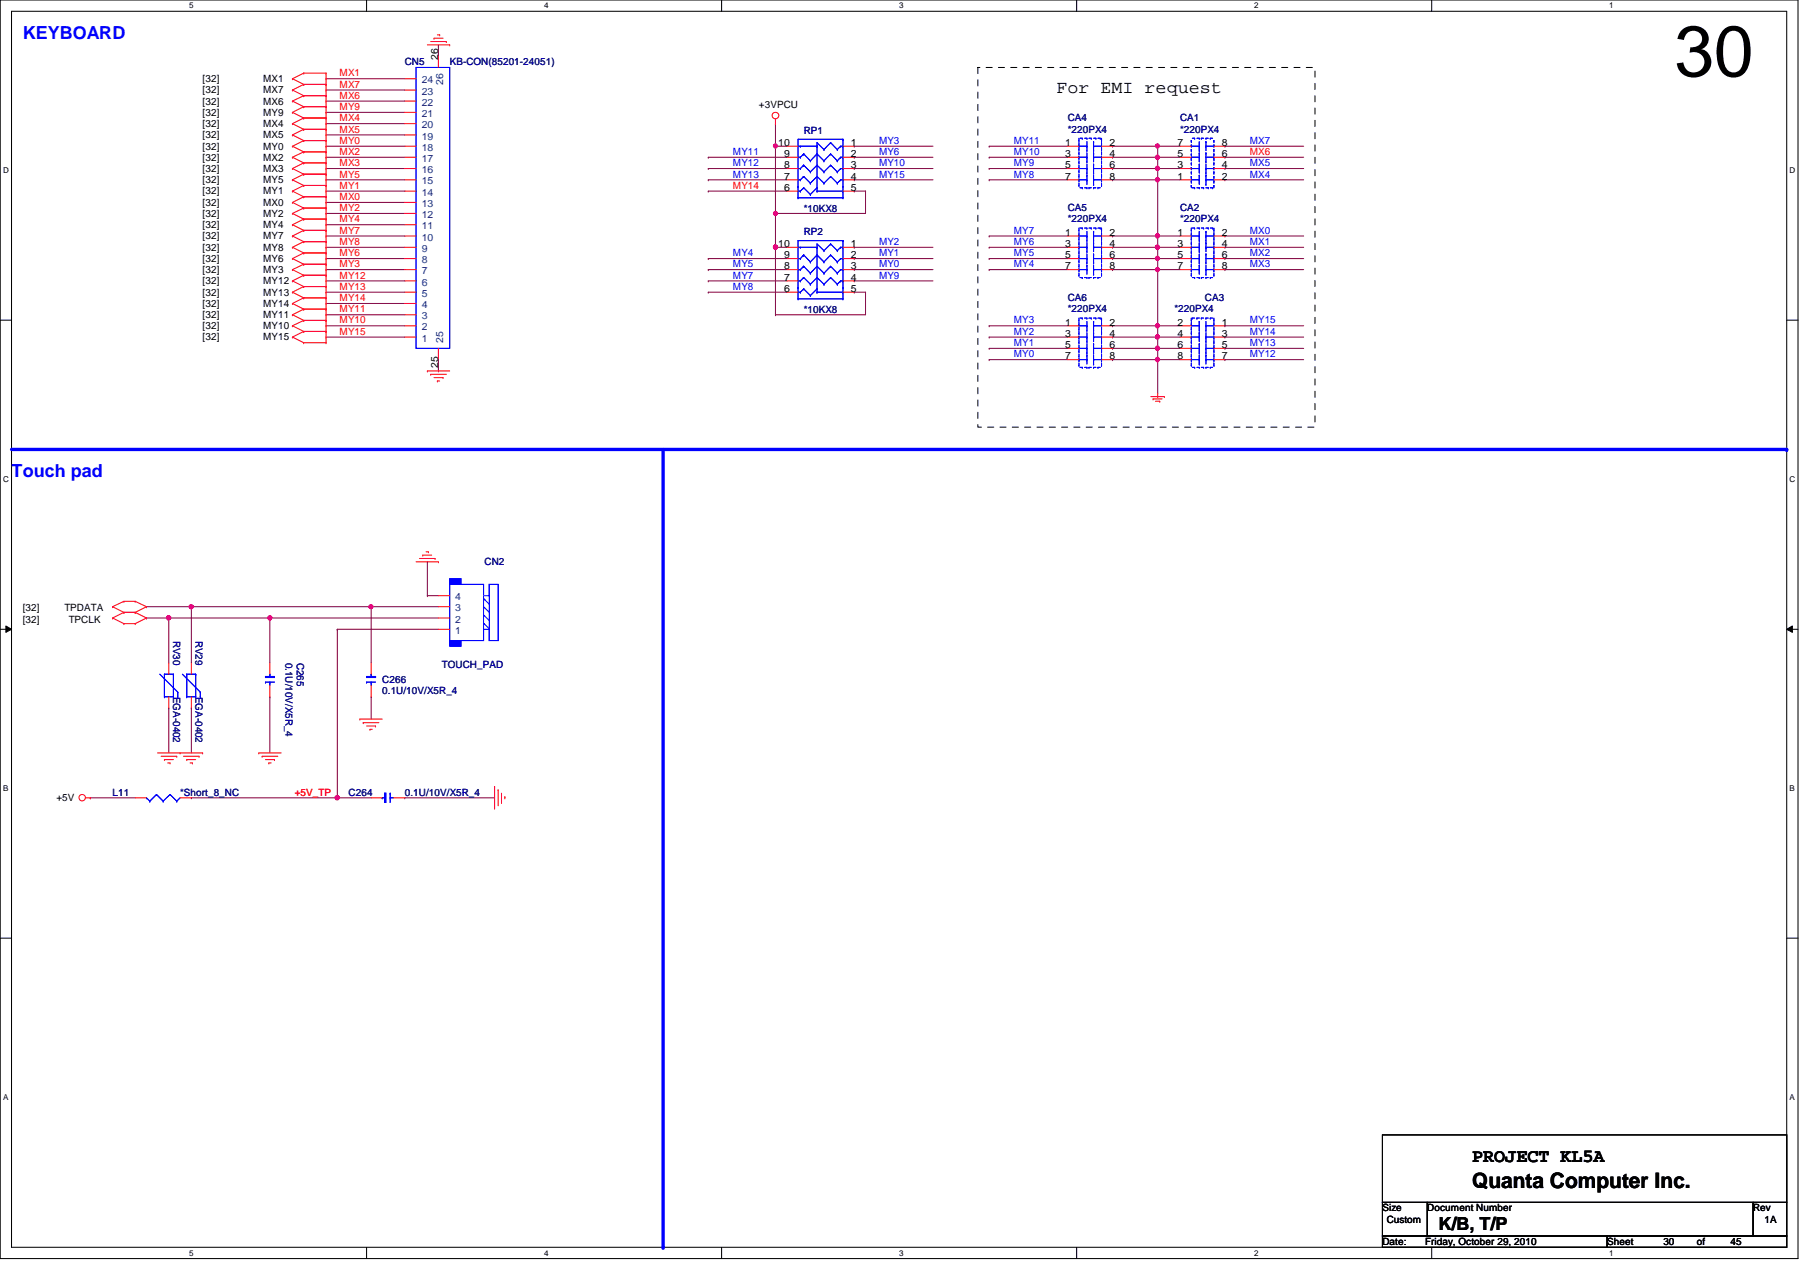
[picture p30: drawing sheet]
<svg xmlns="http://www.w3.org/2000/svg" width="297mm" height="210mm" viewBox="0 0 297 210" stroke-linecap="round" stroke-linejoin="round" font-family="sans-serif">
<defs><g id="words">
<text font-size="11.9" x="276.3" y="12.6">30</text>
<text font-size="3.5" x="242.9" y="196.1">Quanta Computer Inc.</text>
<text font-size="3.1" x="242.9" y="191.8">PROJECT KL5A</text>
<g font-size="3" fill="#00f">
<text x="3.8" y="6.5">KEYBOARD</text>
<text x="1.9" y="78.8">Touch pad</text>
</g>
<g font-size="3">
<text x="174.3" y="15.4">For EMI request</text>
<text x="237.4" y="203">K/B, T/P</text>
</g>
<g font-size="1.7" fill="#000080">
<text x="66.8" y="10.8">CN5</text>
<text x="74.2" y="10.8">KB-CON(85201-24051)</text>
<text x="132.6" y="22.1">RP1</text>
<text x="176.2" y="20">CA4</text>
<text x="176.2" y="21.9">*220PX4</text>
<text x="194.7" y="20">CA1</text>
<text x="194.7" y="21.9">*220PX4</text>
<text x="132.6" y="35.1">*10KX8</text>
<text x="176.2" y="34.9">CA5</text>
<text x="194.7" y="34.9">CA2</text>
<text x="132.6" y="38.8">RP2</text>
<text x="176.2" y="36.7">*220PX4</text>
<text x="194.7" y="36.7">*220PX4</text>
<text x="132.6" y="51.7">*10KX8</text>
<text x="176.2" y="49.7">CA6</text>
<text x="176.2" y="51.6">*220PX4</text>
<text x="193.8" y="51.6">*220PX4</text>
<text x="198.8" y="49.7">CA3</text>
<text x="80" y="93.3">CN2</text>
<text x="28.6" y="105.7" transform="rotate(90 28.6 105.7)">RV30</text>
<text x="32.3" y="105.7" transform="rotate(90 32.3 105.7)">RV29</text>
<text x="47.1" y="109.4" transform="rotate(90 47.1 109.4)">0.1U/10V/X5R_4</text>
<text x="49" y="109.4" transform="rotate(90 49 109.4)">C265</text>
<text x="63.1" y="112.7">C266</text>
<text x="72.9" y="110.2">TOUCH_PAD</text>
<text x="28.6" y="115" transform="rotate(90 28.6 115)">EGA-0402</text>
<text x="32.3" y="115" transform="rotate(90 32.3 115)">EGA-0402</text>
<text x="63.1" y="114.6">0.1U/10V/X5R_4</text>
<text x="18.6" y="131.3">L11</text>
<text x="29.7" y="131.3">*Short_8_NC</text>
<text x="57.5" y="131.3">C264</text>
<text x="66.8" y="131.3">0.1U/10V/X5R_4</text>
</g>
<g font-size="1.7">
<text x="72.3" y="9.8" transform="rotate(-90 72.3 9.8)">26</text>
<text x="33.4" y="15.4">[32]</text>
<text x="33.4" y="13.5">[32]</text>
<text x="33.4" y="17.3">[32]</text>
<text x="43.4" y="15.4">MX7</text>
<text x="43.4" y="13.5">MX1</text>
<text x="43.4" y="17.3">MX6</text>
<text x="125.2" y="17.8">+3VPCU</text>
<text x="33.4" y="21">[32]</text>
<text x="33.4" y="22.8">[32]</text>
<text x="33.4" y="19.1">[32]</text>
<text x="43.4" y="21">MX4</text>
<text x="43.4" y="22.8">MX5</text>
<text x="43.4" y="19.1">MY9</text>
<text x="33.4" y="28.4">[32]</text>
<text x="33.4" y="26.5">[32]</text>
<text x="33.4" y="24.7">[32]</text>
<text x="43.4" y="28.4">MX3</text>
<text x="43.4" y="26.5">MX2</text>
<text x="43.4" y="24.7">MY0</text>
<text x="128.4" y="24.1">10</text>
<text x="129.4" y="25.9">9</text>
<text x="129.4" y="27.8">8</text>
<text x="129.4" y="29.6">7</text>
<text x="140.4" y="29.6">4</text>
<text x="140.4" y="27.8">3</text>
<text x="140.4" y="25.9">2</text>
<text x="140.4" y="24.1">1</text>
<text x="175.8" y="24.1">1</text>
<text x="175.8" y="25.9">3</text>
<text x="175.8" y="27.8">5</text>
<text x="175.8" y="29.6">7</text>
<text x="183.1" y="24.1">2</text>
<text x="183.1" y="25.9">4</text>
<text x="183.1" y="27.8">6</text>
<text x="183.1" y="29.6">8</text>
<text x="194.3" y="29.6">1</text>
<text x="194.3" y="27.8">3</text>
<text x="194.3" y="25.9">5</text>
<text x="194.3" y="24.1">7</text>
<text x="201.6" y="29.6">2</text>
<text x="201.6" y="27.8">4</text>
<text x="201.6" y="25.9">6</text>
<text x="201.6" y="24.1">8</text>
<text x="33.4" y="34">[32]</text>
<text x="33.4" y="32.1">[32]</text>
<text x="33.4" y="35.8">[32]</text>
<text x="33.4" y="30.2">[32]</text>
<text x="43.4" y="34">MX0</text>
<text x="43.4" y="32.1">MY1</text>
<text x="43.4" y="35.8">MY2</text>
<text x="43.4" y="30.2">MY5</text>
<text x="129.4" y="31.5">6</text>
<text x="140.4" y="31.5">5</text>
<text x="33.4" y="41.4">[32]</text>
<text x="33.4" y="39.5">[32]</text>
<text x="33.4" y="37.6">[32]</text>
<text x="43.4" y="41.4">MY8</text>
<text x="43.4" y="39.5">MY7</text>
<text x="43.4" y="37.6">MY4</text>
<text x="128.4" y="40.8">10</text>
<text x="140.4" y="40.8">1</text>
<text x="175.8" y="38.9">1</text>
<text x="175.8" y="40.8">3</text>
<text x="183.1" y="38.9">2</text>
<text x="183.1" y="40.8">4</text>
<text x="194.3" y="38.9">1</text>
<text x="194.3" y="40.8">3</text>
<text x="201.6" y="38.9">2</text>
<text x="201.6" y="40.8">4</text>
<text x="33.4" y="46.9">[32]</text>
<text x="33.4" y="45.1">[32]</text>
<text x="33.4" y="43.2">[32]</text>
<text x="43.4" y="46.9">MY12</text>
<text x="43.4" y="45.1">MY3</text>
<text x="43.4" y="43.2">MY6</text>
<text x="129.4" y="42.6">9</text>
<text x="129.4" y="44.4">8</text>
<text x="129.4" y="46.3">7</text>
<text x="140.4" y="46.3">4</text>
<text x="140.4" y="44.4">3</text>
<text x="140.4" y="42.6">2</text>
<text x="175.8" y="42.6">5</text>
<text x="175.8" y="44.4">7</text>
<text x="183.1" y="42.6">6</text>
<text x="183.1" y="44.4">8</text>
<text x="194.3" y="42.6">5</text>
<text x="194.3" y="44.4">7</text>
<text x="201.6" y="42.6">6</text>
<text x="201.6" y="44.4">8</text>
<text x="33.4" y="50.6">[32]</text>
<text x="33.4" y="52.5">[32]</text>
<text x="33.4" y="48.8">[32]</text>
<text x="43.4" y="50.6">MY14</text>
<text x="43.4" y="52.5">MY11</text>
<text x="43.4" y="48.8">MY13</text>
<text x="129.4" y="48.2">6</text>
<text x="140.4" y="48.2">5</text>
<text x="175.8" y="53.7">1</text>
<text x="183.1" y="53.7">2</text>
<text x="194.3" y="53.7">2</text>
<text x="201.6" y="53.7">1</text>
<text x="33.4" y="56.2">[32]</text>
<text x="33.4" y="54.4">[32]</text>
<text x="43.4" y="56.2">MY15</text>
<text x="43.4" y="54.4">MY10</text>
<text x="175.8" y="55.6">3</text>
<text x="175.8" y="57.4">5</text>
<text x="175.8" y="59.3">7</text>
<text x="183.1" y="55.6">4</text>
<text x="183.1" y="57.4">6</text>
<text x="183.1" y="59.3">8</text>
<text x="194.3" y="55.6">4</text>
<text x="194.3" y="57.4">6</text>
<text x="194.3" y="59.3">8</text>
<text x="201.6" y="55.6">3</text>
<text x="201.6" y="57.4">5</text>
<text x="201.6" y="59.3">7</text>
<text x="72.3" y="60.7" transform="rotate(-90 72.3 60.7)">25</text>
<text x="3.8" y="100.9">[32]</text>
<text x="10.6" y="100.9">TPDATA</text>
<text x="3.8" y="102.7">[32]</text>
<text x="11.3" y="102.7">TPCLK</text>
<text x="9.3" y="132.2">+5V</text>
<text x="228.1" y="199.9">Size</text>
<text x="228.9" y="201.8">Custom</text>
<text x="235.5" y="199.9">Document Number</text>
<text x="289.3" y="199.9">Rev</text>
<text x="291.2" y="201.8">1A</text>
<text x="228.1" y="205.4">Date:</text>
<text x="235.2" y="205.4">Friday, October 29, 2010</text>
<text x="265.2" y="205.4">Sheet</text>
<text x="274.5" y="205.4">30</text>
<text x="280" y="205.4">of</text>
<text x="285.6" y="205.4">45</text>
</g>
<g font-size="1.7" fill="#f00">
<text x="56" y="16.3">MX6</text>
<text x="56" y="12.6">MX1</text>
<text x="56" y="14.5">MX7</text>
<text x="56" y="20">MX4</text>
<text x="56" y="21.9">MX5</text>
<text x="56" y="18.2">MY9</text>
<text x="56" y="23.7">MY0</text>
<text x="56" y="27.4">MX3</text>
<text x="56" y="29.3">MY5</text>
<text x="56" y="25.6">MX2</text>
<text x="206.2" y="25.6">MX6</text>
<text x="56" y="33">MX0</text>
<text x="56" y="31.2">MY1</text>
<text x="56" y="34.8">MY2</text>
<text x="120.9" y="31.2">MY14</text>
<text x="56" y="36.7">MY4</text>
<text x="56" y="40.4">MY8</text>
<text x="56" y="38.6">MY7</text>
<text x="56" y="47.8">MY13</text>
<text x="56" y="42.3">MY6</text>
<text x="56" y="44.1">MY3</text>
<text x="56" y="46">MY12</text>
<text x="56" y="49.7">MY14</text>
<text x="56" y="53.4">MY10</text>
<text x="56" y="51.6">MY11</text>
<text x="56" y="55.2">MY15</text>
<text x="48.6" y="131.3">+5V_TP</text>
</g>
<g font-size="1.7" fill="#004080">
<text x="69.6" y="17.4">22</text>
<text x="69.6" y="15.6">23</text>
<text x="69.6" y="13.8">24</text>
<text x="73.1" y="14" transform="rotate(-90 73.1 14)">26</text>
<text x="69.6" y="23">19</text>
<text x="69.6" y="21.2">20</text>
<text x="69.6" y="19.3">21</text>
<text x="69.6" y="28.6">16</text>
<text x="69.6" y="26.7">17</text>
<text x="69.6" y="24.9">18</text>
<text x="69.6" y="36">12</text>
<text x="69.6" y="34.2">13</text>
<text x="69.6" y="32.3">14</text>
<text x="69.6" y="30.4">15</text>
<text x="69.6" y="41.6">9</text>
<text x="69.6" y="39.7">10</text>
<text x="69.6" y="37.8">11</text>
<text x="69.6" y="47.1">6</text>
<text x="69.6" y="45.3">7</text>
<text x="69.6" y="43.4">8</text>
<text x="69.6" y="52.7">3</text>
<text x="69.6" y="50.8">4</text>
<text x="69.6" y="49">5</text>
<text x="69.6" y="56.4">1</text>
<text x="69.6" y="54.5">2</text>
<text x="73.1" y="56.6" transform="rotate(-90 73.1 56.6)">25</text>
<text x="75.1" y="100.9">3</text>
<text x="75.1" y="99.1">4</text>
<text x="75.1" y="104.6">1</text>
<text x="75.1" y="102.7">2</text>
</g>
<g font-size="1.7" fill="#00f">
<text x="145.1" y="23.7">MY3</text>
<text x="167.3" y="23.7">MY11</text>
<text x="206.2" y="23.7">MX7</text>
<text x="120.9" y="29.3">MY13</text>
<text x="120.9" y="25.6">MY11</text>
<text x="120.9" y="27.4">MY12</text>
<text x="145.1" y="29.3">MY15</text>
<text x="145.1" y="27.4">MY10</text>
<text x="145.1" y="25.6">MY6</text>
<text x="167.3" y="25.6">MY10</text>
<text x="167.3" y="27.4">MY9</text>
<text x="167.3" y="29.3">MY8</text>
<text x="206.2" y="29.3">MX4</text>
<text x="206.2" y="27.4">MX5</text>
<text x="145.1" y="40.4">MY2</text>
<text x="167.3" y="38.6">MY7</text>
<text x="167.3" y="40.4">MY6</text>
<text x="206.2" y="38.6">MX0</text>
<text x="206.2" y="40.4">MX1</text>
<text x="120.9" y="47.8">MY8</text>
<text x="120.9" y="46">MY7</text>
<text x="120.9" y="44.1">MY5</text>
<text x="120.9" y="42.3">MY4</text>
<text x="145.1" y="46">MY9</text>
<text x="145.1" y="42.3">MY1</text>
<text x="145.1" y="44.1">MY0</text>
<text x="167.3" y="42.3">MY5</text>
<text x="167.3" y="44.1">MY4</text>
<text x="206.2" y="42.3">MX2</text>
<text x="206.2" y="44.1">MX3</text>
<text x="167.3" y="53.4">MY3</text>
<text x="206.2" y="53.4">MY15</text>
<text x="167.3" y="55.2">MY2</text>
<text x="167.3" y="57.1">MY1</text>
<text x="167.3" y="59">MY0</text>
<text x="206.2" y="55.2">MY14</text>
<text x="206.2" y="57.1">MY13</text>
<text x="206.2" y="59">MY12</text>
</g>
<g font-size="1.3">
<text x="31.2" y="1.4">5</text>
<text x="89.8" y="1.4">4</text>
<text x="148.4" y="1.4">3</text>
<text x="207" y="1.4">2</text>
<text x="265.6" y="1.4">1</text>
<text x=".5" y="28.5">D</text>
<text x="295.3" y="28.5">D</text>
<text x=".5" y="79.5">C</text>
<text x="295.3" y="79.5">C</text>
<text x=".5" y="130.5">B</text>
<text x="295.3" y="130.5">B</text>
<text x=".5" y="181.5">A</text>
<text x="295.3" y="181.5">A</text>
<text x="31.2" y="207.2">5</text>
<text x="89.8" y="207.2">4</text>
<text x="148.4" y="207.2">3</text>
<text x="207" y="207.2">2</text>
<text x="265.6" y="207.2">1</text>
</g>
</g></defs>
<path d="M0 0h296.7v207.7h-296.7zM1.9 1.9h292.9v203.9h-292.9z" fill="none" stroke="#000" stroke-width=".17"/>
<g fill="#fff">
<path d="M31.2 .2h.7v1.5h-.7z"/>
<path d="M31.2 206h.7v1.5h-.7z"/>
</g>
<path d="M60.5 0v1.9M60.5 205.8v1.9" fill="none" stroke="#000" stroke-width=".17"/>
<g fill="#fff">
<path d="M89.8 .2h.7v1.5h-.7z"/>
<path d="M89.8 206h.7v1.5h-.7z"/>
</g>
<path d="M119.1 0v1.9M119.1 205.8v1.9" fill="none" stroke="#000" stroke-width=".17"/>
<g fill="#fff">
<path d="M148.4 .2h.7v1.5h-.7z"/>
<path d="M148.4 206h.7v1.5h-.7z"/>
</g>
<path d="M177.7 0v1.9M177.7 205.8v1.9" fill="none" stroke="#000" stroke-width=".17"/>
<g fill="#fff">
<path d="M207 .2h.7v1.5h-.7z"/>
<path d="M207 206h.7v1.5h-.7z"/>
</g>
<path d="M236.3 0v1.9M236.3 205.8v1.9" fill="none" stroke="#000" stroke-width=".17"/>
<g fill="#fff">
<path d="M265.6 .2h.7v1.5h-.7z"/>
<path d="M265.6 206h.7v1.5h-.7z"/>
<path d="M.5 27.3h.9v1.5h-.9z"/>
<path d="M295.3 27.3h.9v1.5h-.9z"/>
<path d="M.5 78.3h.9v1.5h-.9z"/>
<path d="M295.3 78.3h.9v1.5h-.9z"/>
</g>
<path d="M0 52.8h1.9M294.8 52.8h1.9" fill="none" stroke="#000" stroke-width=".17"/>
<g fill="#fff">
<path d="M.5 129.3h.9v1.5h-.9z"/>
<path d="M295.3 129.3h.9v1.5h-.9z"/>
</g>
<path d="M0 103.8h1.9M1 103.3l.9 .5-.9 .6zM294.8 103.8l1-.5v1.1zM294.8 103.8h1.9" fill="none" stroke="#000" stroke-width=".17"/>
<path d="M1 103.3l.9 .5-.9 .6zM294.8 103.8l1-.5v1.1z" fill="#000"/>
<g fill="#fff">
<path d="M.5 180.3h.8v1.5h-.8z"/>
<path d="M295.3 180.3h.8v1.5h-.8z"/>
</g>
<path d="M0 154.8h1.9M294.8 154.8h1.9" fill="none" stroke="#000" stroke-width=".17"/>
<path d="M128 35.2h.1M128 24.1h.1M128 24.1h1.8M128 24.1v11.1M141 31.5h.1M141 31.5h1.8M142.8 31.5h.1M142.8 31.5v3.7h-14.8" fill="none" stroke="#800040" stroke-width=".17"/>
<circle cx="128" cy="24.1" r=".34" fill="#f0f"/>
<circle cx="128" cy="24.1" r=".34" fill="none" stroke="#f0f" stroke-width=".17"/>
<path d="M128 35.2h.1M128 35.2v5.6M128 51.9h.1M128 51.9h14.8" fill="none" stroke="#800040" stroke-width=".17"/>
<circle cx="128" cy="40.8" r=".35" fill="#f0f"/>
<circle cx="128" cy="40.8" r=".35" fill="none" stroke="#f0f" stroke-width=".17"/>
<circle cx="128" cy="35.2" r=".34" fill="#f0f"/>
<circle cx="128" cy="35.2" r=".34" fill="none" stroke="#f0f" stroke-width=".17"/>
<path d="M128 40.8h.1M128 40.8h1.8M128 40.8v11.1M141 48.2h.1M141 48.2h1.8M142.8 48.2h.1M142.8 48.2v3.7" fill="none" stroke="#800040" stroke-width=".17"/>
<circle cx="128" cy="40.8" r=".35" fill="#f0f"/>
<circle cx="128" cy="40.8" r=".35" fill="none" stroke="#f0f" stroke-width=".17"/>
<g fill="none" stroke="#800040" stroke-width=".17">
<path d="M116.9 31.5h.1M116.9 31.5h12.9M128 20.4h.1M128 20.4v3.7M183.6 38.9h.1M183.6 29.7h.1M183.6 27.8h.1M183.6 38.9h7.4M183.6 29.7h7.4M183.6 27.8h11.1M191 27.8h.1M191 26h.1"/>
<path d="M191 26h3.7M202.1 26h.1M202.1 26h13M183.6 44.5h.1M183.6 55.6h.1M183.6 40.8h.1M183.6 44.5h7.4M183.6 55.6h11.1M183.6 40.8h7.4M191 59.4h.1M191 42.7h.1M191 55.6h.1"/>
<path d="M191 59.4h3.7M191 42.7h3.7M191 59.4v5.5"/>
</g>
<circle cx="191" cy="59.3" r=".35" fill="#f0f"/>
<circle cx="191" cy="59.3" r=".35" fill="none" stroke="#f0f" stroke-width=".17"/>
<path d="M183.6 26h.1M183.6 26h7.4M191 29.7h.1M191 29.7v9.2M191 57.5h.1M191 57.5h3.7" fill="none" stroke="#800040" stroke-width=".17"/>
<circle cx="191" cy="29.6" r=".35" fill="#f0f"/>
<circle cx="191" cy="29.6" r=".35" fill="none" stroke="#f0f" stroke-width=".17"/>
<path d="M191 24.1h.1M191 24.1v1.9" fill="none" stroke="#800040" stroke-width=".17"/>
<circle cx="191" cy="24.1" r=".34" fill="#f0f"/>
<circle cx="191" cy="24.1" r=".34" fill="none" stroke="#f0f" stroke-width=".17"/>
<path d="M191 44.5h.1M191 44.5v9.3" fill="none" stroke="#800040" stroke-width=".17"/>
<circle cx="191" cy="44.5" r=".34" fill="#f0f"/>
<circle cx="191" cy="44.5" r=".34" fill="none" stroke="#f0f" stroke-width=".17"/>
<path d="M191 26h.1M191 26v1.8" fill="none" stroke="#800040" stroke-width=".17"/>
<circle cx="191" cy="25.9" r=".34" fill="#f0f"/>
<circle cx="191" cy="25.9" r=".34" fill="none" stroke="#f0f" stroke-width=".17"/>
<path d="M191 38.9h.1M191 38.9v1.9M191 53.8h.1M191 40.8h.1M191 53.8h3.7M191 40.8h3.7" fill="none" stroke="#800040" stroke-width=".17"/>
<circle cx="191" cy="38.9" r=".35" fill="#f0f"/>
<circle cx="191" cy="38.9" r=".35" fill="none" stroke="#f0f" stroke-width=".17"/>
<path d="M191 38.9h.1M191 38.9h3.7M191 53.8h.1M191 53.8v1.8" fill="none" stroke="#800040" stroke-width=".17"/>
<circle cx="191" cy="53.8" r=".34" fill="#f0f"/>
<circle cx="191" cy="53.8" r=".34" fill="none" stroke="#f0f" stroke-width=".17"/>
<path d="M191 29.7h.1M191 27.8h.1M191 29.7h3.7M191 27.8v1.9" fill="none" stroke="#800040" stroke-width=".17"/>
<circle cx="191" cy="27.8" r=".35" fill="#f0f"/>
<circle cx="191" cy="27.8" r=".35" fill="none" stroke="#f0f" stroke-width=".17"/>
<path d="M183.6 42.7h.1M183.6 53.8h.1M183.6 42.7h7.4M183.6 53.8h7.4M191 44.5h.1M191 55.6h.1M191 44.5h3.7M191 55.6v1.9" fill="none" stroke="#800040" stroke-width=".17"/>
<circle cx="191" cy="55.6" r=".35" fill="#f0f"/>
<circle cx="191" cy="55.6" r=".35" fill="none" stroke="#f0f" stroke-width=".17"/>
<path d="M183.6 24.1h.1M183.6 24.1h11.1M191 24.1h.1M183.6 57.5h.1M183.6 57.5h7.4M191 42.7h.1M191 42.7v1.8" fill="none" stroke="#800040" stroke-width=".17"/>
<circle cx="191" cy="42.6" r=".34" fill="#f0f"/>
<circle cx="191" cy="42.6" r=".34" fill="none" stroke="#f0f" stroke-width=".17"/>
<path d="M191 40.8h.1M191 40.8v1.9" fill="none" stroke="#800040" stroke-width=".17"/>
<circle cx="191" cy="40.8" r=".35" fill="#f0f"/>
<circle cx="191" cy="40.8" r=".35" fill="none" stroke="#f0f" stroke-width=".17"/>
<path d="M191 57.5h.1M191 57.5v1.9" fill="none" stroke="#800040" stroke-width=".17"/>
<circle cx="191" cy="57.5" r=".35" fill="#f0f"/>
<circle cx="191" cy="57.5" r=".35" fill="none" stroke="#f0f" stroke-width=".17"/>
<path d="M183.6 59.4h.1M183.6 59.4h7.4M70.5 92.7h.1M70.5 98.3h.1M70.5 92.7v5.6M70.5 98.3h1.8M31.6 100.1h.1M31.6 100.1v9.3" fill="none" stroke="#800040" stroke-width=".17"/>
<circle cx="31.6" cy="100.1" r=".36" fill="#f0f"/>
<circle cx="31.6" cy="100.1" r=".36" fill="none" stroke="#f0f" stroke-width=".17"/>
<path d="M24.2 100.1h.1M24.2 100.1h7.4M61.3 115h.1M61.3 100.1h.1M61.3 100.1h11M61.3 100.1v9.3M61.3 115v3.7" fill="none" stroke="#800040" stroke-width=".17"/>
<circle cx="61.2" cy="100.1" r=".34" fill="#f0f"/>
<circle cx="61.2" cy="100.1" r=".34" fill="none" stroke="#f0f" stroke-width=".17"/>
<path d="M24.2 102h.1M24.2 102h3.7M27.9 116.8h.1M27.9 102h.1M27.9 102v7.4M27.9 116.8v7.4M31.6 100.1h.1M31.6 116.8h.1M31.6 100.1h29.7M31.6 116.8v7.4" fill="none" stroke="#800040" stroke-width=".17"/>
<circle cx="27.8" cy="102" r=".37" fill="#f0f"/>
<circle cx="27.8" cy="102" r=".37" fill="none" stroke="#f0f" stroke-width=".17"/>
<path d="M27.9 102h.1M27.9 102h44.4M44.5 102h.1M44.5 115h.1M44.5 102v7.4M44.5 115v9.2" fill="none" stroke="#800040" stroke-width=".17"/>
<circle cx="44.5" cy="102" r=".35" fill="#f0f"/>
<circle cx="44.5" cy="102" r=".35" fill="none" stroke="#f0f" stroke-width=".17"/>
<path d="M55.7 103.8h.1M55.7 103.8h16.6M14.9 131.7h.1M14.9 131.7h7.4M55.7 131.7h.1M55.7 131.7h5.6M66.8 131.7h.1M66.8 131.7h14.8" fill="none" stroke="#800040" stroke-width=".17"/>
<circle cx="55.6" cy="131.6" r=".37" fill="#f0f"/>
<circle cx="55.6" cy="131.6" r=".37" fill="none" stroke="#f0f" stroke-width=".17"/>
<g fill="none" stroke="#800040" stroke-width=".17">
<path d="M53.8 16.7h.1M53.8 18.5h.1M53.8 13h.1M53.8 14.9h.1M53.8 16.7h13M53.8 18.5h13M53.8 13h13M53.8 14.9h13M72.3 9.3h.1M72.3 7.4v1.9M53.8 27.8h.1M53.8 33.4h.1"/>
<path d="M53.8 20.4h.1M53.8 22.3h.1M53.8 37.1h.1M53.8 29.7h.1M53.8 31.5h.1M53.8 26h.1M53.8 38.9h.1M53.8 24.1h.1M53.8 35.2h.1M53.8 27.8h13M53.8 33.4h13M53.8 20.4h13"/>
<path d="M53.8 22.3h13M53.8 37.1h13M53.8 29.7h13M53.8 31.5h13M53.8 26h13M53.8 38.9h13M53.8 24.1h13M53.8 35.2h13M116.9 29.7h.1M116.9 26h.1M116.9 27.8h.1M116.9 27.8h12.9"/>
<path d="M116.9 29.7h12.9M116.9 26h12.9M141 29.7h.1M141 27.8h.1M141 26h.1M141 24.1h.1M141 27.8h13M141 29.7h13M141 26h13M141 24.1h13M163.2 24.1h.1M163.2 26h.1"/>
<path d="M163.2 27.8h.1M163.2 29.7h.1M163.2 38.9h.1M163.2 27.8h13M163.2 29.7h13M163.2 26h13M163.2 38.9h13M163.2 24.1h13M202.1 29.7h.1M202.1 27.8h.1M202.1 24.1h.1M202.1 38.9h.1"/>
<path d="M202.1 27.8h13M202.1 29.7h13M202.1 38.9h13M202.1 24.1h13M53.8 50.1h.1M53.8 53.8h.1M53.8 51.9h.1M53.8 48.2h.1M53.8 40.8h.1M53.8 42.7h.1M53.8 44.5h.1M53.8 46.4h.1"/>
<path d="M53.8 55.6h.1M53.8 50.1h13M53.8 53.8h13M53.8 51.9h13M53.8 48.2h13M53.8 40.8h13M53.8 42.7h13M53.8 44.5h13M53.8 46.4h13M53.8 55.6h13M72.3 59.4v1.8M116.9 48.2h.1"/>
<path d="M116.9 46.4h.1M116.9 44.5h.1M116.9 42.7h.1M116.9 48.2h12.9M116.9 42.7h12.9M116.9 44.5h12.9M116.9 46.4h12.9M141 46.4h.1M141 40.8h.1M141 42.7h.1M141 44.5h.1M141 40.8h13"/>
<path d="M141 42.7h13M141 44.5h13M141 46.4h13M163.2 40.8h.1M163.2 42.7h.1M163.2 44.5h.1M163.2 53.8h.1M163.2 55.6h.1M163.2 57.5h.1M163.2 59.4h.1M163.2 53.8h13M163.2 40.8h13"/>
<path d="M163.2 42.7h13M163.2 44.5h13M163.2 55.6h13M163.2 57.5h13M163.2 59.4h13M202.1 40.8h.1M202.1 42.7h.1M202.1 44.5h.1M202.1 53.8h.1M202.1 55.6h.1M202.1 57.5h.1M202.1 59.4h.1"/>
<path d="M202.1 53.8h13M202.1 40.8h13M202.1 42.7h13M202.1 44.5h13M202.1 55.6h13M202.1 57.5h13M202.1 59.4h13M72.3 61.2h.1M55.7 103.8h.1M55.7 103.8v27.9h-24.1M31.6 131.7h.1"/>
</g>
<g fill="none" stroke="#f00" stroke-width=".17">
<path d="M48.3 14.9h.1M48.3 13h.1M48.3 16.7h.1M48.3 18.5h.1M48.3 14.9l1.8 .9M48.3 13l1.8 .9M48.3 16.7l1.8 .9M48.3 18.5l1.8 1M50.1 13.9h.1M50.1 15.8h.1M50.1 19.5h.1M50.1 12.1h.1"/>
<path d="M50.1 17.6h.1M50.1 13.9h3.7M50.1 13.9l-1.8 1M50.1 15.8h3.7M50.1 19.5h3.7M50.1 19.5l-1.8 .9M50.1 12.1h3.7M50.1 12.1l-1.8 .9M50.1 15.8l-1.8 .9M50.1 17.6h3.7M50.1 17.6l-1.8 .9M53.8 15.8h.1"/>
<path d="M53.8 13.9h.1M53.8 19.5h.1M53.8 12.1h.1M53.8 17.6h.1M53.8 12.1v44.5M70.5 7.4h3.7M71.1 6.9h2.6M71.6 6.3h.1M71.6 6.3h1.5M72.2 5.8h.4M72.6 5.8h.1M73.7 6.9h.1"/>
<path d="M74.2 7.4h.1M128 19.6v.8M48.3 27.8h.1M48.3 33.4h.1M48.3 31.5h.1M48.3 38.9h.1M48.3 26h.1M48.3 37.1h.1M48.3 35.2h.1M48.3 20.4h.1M48.3 29.7h.1M48.3 22.3h.1"/>
<path d="M48.3 24.1h.1M48.3 27.8l1.8 .9M48.3 33.4l1.8 .9M48.3 31.5l1.8 1M48.3 38.9l1.8 1M48.3 26l1.8 .9M48.3 37.1l1.8 .9M48.3 35.2l1.8 1M48.3 20.4l1.8 .9M48.3 29.7l1.8 .9M48.3 22.3l1.8 .9M48.3 24.1l1.8 1"/>
<path d="M50.1 26.9h.1M50.1 28.7h.1M50.1 32.5h.1M50.1 34.3h.1M50.1 39.9h.1M50.1 30.6h.1M50.1 38h.1M50.1 25.1h.1M50.1 36.2h.1M50.1 21.3h.1M50.1 23.2h.1M50.1 26.9h3.7"/>
<path d="M50.1 26.9l-1.8 .9M50.1 28.7h3.7M50.1 32.5h3.7M50.1 32.5l-1.8 .9M50.1 34.3h3.7M50.1 39.9h3.7M50.1 39.9l-1.8 .9M50.1 30.6h3.7M50.1 30.6l-1.8 .9M50.1 38h3.7M50.1 38l-1.8 .9M50.1 25.1h3.7"/>
<path d="M50.1 25.1l-1.8 .9M50.1 36.2h3.7M50.1 36.2l-1.8 .9M50.1 34.3l-1.8 .9M50.1 21.3h3.7M50.1 28.7l-1.8 1M50.1 21.3l-1.8 1M50.1 23.2h3.7M50.1 23.2l-1.8 .9M53.8 28.7h.1M53.8 26.9h.1M53.8 34.3h.1"/>
<path d="M53.8 32.5h.1M53.8 39.9h.1M53.8 30.6h.1M53.8 38h.1M53.8 25.1h.1M53.8 36.2h.1M53.8 21.3h.1M53.8 23.2h.1M128 20.4h.1M48.3 46.4h.1M48.3 44.5h.1M48.3 40.8h.1"/>
<path d="M48.3 50.1h.1M48.3 51.9h.1M48.3 42.7h.1M48.3 55.6h.1M48.3 53.8h.1M48.3 48.2h.1M48.3 46.4l1.8 .9M48.3 44.5l1.8 .9M48.3 40.8l1.8 .9M48.3 50.1l1.8 .9M48.3 51.9l1.8 1M48.3 42.7l1.8 .9"/>
<path d="M48.3 55.6l1.8 1M48.3 53.8l1.8 .9M48.3 48.2l1.8 .9M50.1 45.4h.1M50.1 47.3h.1M50.1 43.6h.1M50.1 41.7h.1M50.1 49.1h.1M50.1 51h.1M50.1 52.9h.1M50.1 54.7h.1M50.1 56.6h.1"/>
<path d="M50.1 45.4h3.7M50.1 45.4l-1.8 1M50.1 47.3h3.7M50.1 43.6h3.7M50.1 43.6l-1.8 .9M50.1 41.7h3.7M50.1 49.1h3.7M50.1 49.1l-1.8 1M50.1 51h3.7M50.1 51l-1.8 .9M50.1 52.9h3.7M50.1 41.7l-1.8 1"/>
<path d="M50.1 54.7h3.7M50.1 54.7l-1.8 .9M50.1 56.6h3.7M50.1 52.9l-1.8 .9M50.1 47.3l-1.8 .9M53.8 47.3h.1M53.8 45.4h.1M53.8 43.6h.1M53.8 41.7h.1M53.8 51h.1M53.8 49.1h.1M53.8 52.9h.1"/>
<path d="M53.8 56.6h.1M53.8 54.7h.1M70.5 61.2h.1M70.5 61.2h3.7M71.1 61.8h.1M71.1 61.8h2.6M71.6 62.3h1.5M72.2 62.9h.1M72.2 62.9h.4M73.1 62.3h.1M189.9 65.4h2.2M190.3 65.8h.1"/>
<path d="M190.3 65.8h1.5M190.7 66.2h.7M191 65.4h.1M191 64.9v.5M191.4 66.2h.1M192.1 65.4h.1M20.4 99.2h.1M20.4 99.2l-1.8 .9M20.4 99.2h1.9M22.3 99.2h.1M22.3 99.2l1.9 .9M68.7 92.7h3.6"/>
<path d="M69.2 92.2h2.6M69.8 91.6h.1M69.8 91.6h1.4M70.3 91.1h.4M70.7 91.1h.1M71.8 92.2h.1M72.3 92.7h.1M18.6 100.1h.1M18.6 102h.1M18.6 100.1l1.8 .9M18.6 102l1.8 .9M20.4 101h.1"/>
<path d="M20.4 102.9h.1M20.4 101h1.9M20.4 101l-1.8 1M20.4 102.9h1.9M22.3 101h.1M22.3 102.9h.1M22.3 101l1.9 1M24.2 100.1h.1M24.2 102h.1M24.2 100.1l-1.9 .9M24.2 102l-1.9 .9M59.4 118.7h.1"/>
<path d="M59.4 118.7h3.7M59.9 119.3h.1M59.9 119.3h2.6M60.5 119.8h1.5M62 119.8h.1M14.1 131.7h.8M14.9 131.7h.1M26 124.2h7.4M26.6 124.8h2.6M27.1 125.3h.1M27.1 125.3h1.5M27.7 125.9h.4"/>
<path d="M28.1 125.9h.1M29.2 124.8h.1M29.7 124.2h.1M30.3 124.8h2.5M30.8 125.3h.1M30.8 125.3h1.5M31.4 125.9h.3M31.7 125.9h.1M32.8 124.8h.1M33.4 124.2h.1M42.7 124.2h.1M42.7 124.2h3.7"/>
<path d="M43.3 124.8h.1M43.3 124.8h2.5M43.8 125.3h1.5M44.4 125.9h.1M44.4 125.9h.3M45.3 125.3h.1M61 120.4h.1M61 120.4h.4M81.6 129.8h.1M81.6 129.8v3.7M82.2 130.3h.1M82.2 130.3v2.7"/>
<path d="M82.8 132.4h.1M82.8 130.9v1.5M83.3 131.5h.1M83.3 131.5v.3"/>
<circle cx="128" cy="19.1" r=".55"/>
<circle cx="13.6" cy="131.6" r=".54"/>
</g>
<path d="M228.1 187.3h66.7v11.1h-66.7zM228.1 198.4h7.4v5.6h-7.4zM235.5 198.4h53.8v5.6h-53.8zM289.3 198.4h5.5v5.6h-5.5zM228.1 204h37.1v1.8h-37.1zM265.2 204h29.6v1.8h-29.6z" fill="none" stroke="#000" stroke-width=".17"/>
<path d="M161.4 11.1h55.6v59.4h-55.6z" fill="none" stroke="#000" stroke-width=".17" stroke-dasharray="1 1 1 1 1 1 1 1"/>
<path d="M1.9 74.2h292.9" fill="none" stroke="#00f" stroke-width=".55"/>
<circle cx="294.8" cy="74.2" r=".28" fill="#00f"/>
<path d="M109.4 74.2v131.6" fill="none" stroke="#00f" stroke-width=".55"/>
<circle cx="109.4" cy="205.8" r=".28" fill="#00f"/>
<g fill="none" stroke="#00f" stroke-width=".17">
<path d="M178.1 52.9h.1M178.1 53.6h.1M178.1 54.4h.1M178.1 55.1h.1M178.1 55.8h.1M178.1 56.6h.1M178.1 57.3h.1M178.1 58h.1M178.1 58.8h.1M178.1 59.5h.1M178.1 53.8h1.3M178.1 55.6h1.3"/>
<path d="M178.1 57.5h1.3M178.1 59.4h1.3M178.1 52.5v.4M178.1 53.2v.4M178.1 54v.4M178.1 54.7v.4M178.1 55.5v.3M178.1 56.2v.4M178.1 56.9v.4M178.1 57.7v.3M178.1 58.4v.4M178.1 59.1v.4"/>
<path d="M178.1 59.9v.4M178.2 52.5h.4M178.6 52.5h.1M179 52.5h.4M179.4 53.8h.1M179.4 55.6h.1M179.4 57.5h.1M179.4 59.4h.1M179.4 54.5h.1M179.4 56.4h.1M179.4 58.6h.1M179.4 58.3h.1"/>
<path d="M179.4 52.5h.1M179.4 53v1.5M179.4 54.9v1.5M179.4 56.7v1.6M179.4 58.6v1.5M179.7 52.5h.4M180.1 52.5h.1M180.5 53.8h.1M180.5 55.6h.1M180.5 59.4h.1M180.5 54.5h.1M180.5 54.9h.1"/>
<path d="M180.5 53h.1M180.5 56.7h.1M180.5 58.3h.1M180.5 53.8h1.3M180.5 55.6h1.3M180.5 57.5h1.3M180.5 59.4h1.3M180.5 53v1.5M180.5 54.9v1.5M180.5 56.7v1.6M180.5 58.6v1.5M180.5 52.5h.3"/>
<path d="M180.8 52.5h.1M181.2 52.5h.4M181.6 52.5h.1M181.8 57.5h.1M181.8 52.9h.1M181.8 53.6h.1M181.8 54.4h.1M181.8 55.1h.1M181.8 55.8h.1M181.8 56.6h.1M181.8 57.3h.1M181.8 58h.1"/>
<path d="M181.8 58.8h.1M181.8 59.5h.1M181.8 52.5v.4M181.8 53.2v.4M181.8 54v.4M181.8 54.7v.4M181.8 55.5v.3M181.8 56.2v.4M181.8 56.9v.4M181.8 57.7v.3M181.8 58.4v.4M181.8 59.1v.4"/>
<path d="M181.8 59.9v.4M178.1 60.3h.1M178.2 60.6h.4M178.6 60.6h.1M179 60.6h.4M179.4 60.6h.1M179.7 60.6h.1M179.7 60.6h.4M180.5 60.1h.1M180.5 60.6h.1M180.5 60.6h.3M181.2 60.6h.1"/>
<path d="M181.2 60.6h.4M181.8 60.3h.1M30.1 111.3l3 2.9M30.8 111.3h.1M30.8 115h.1M30.8 111.3h1.5M30.8 111.3v3.7M30.8 115h1.5M32.3 115h.1M32.3 111.3h.1M32.3 111.3v3.7M33.1 114.2h.1"/>
<path d="M33.1 115h.1M33.1 114.2v.8M43.8 112.6h.1M43.8 112.6h1.5M44.5 112.6h.1M44.5 111.3h.1M44.5 111.3v.3M44.5 112.6v.5"/>
</g>
<path d="M176.2 53.8h1.9M176.2 55.6h1.9M176.2 57.5h1.9M176.2 59.4h1.9M181.8 53.8h1.8M181.8 55.6h1.8M181.8 57.5h1.8M181.8 59.4h1.8M31.6 109.4v1.9M31.6 115v1.8" fill="none" stroke="#f00" stroke-width=".17"/>
<path d="M43.8 111.6h1.5v.2h-1.5z" fill-rule="evenodd" fill="#00f"/>
<path d="M43.8 111.6h1.5v.2h-1.5zM43.8 112.6h.1M43.8 112.6h1.5M44.5 112.6h.1M44.5 111.3h.1M44.5 111.3v.3M44.5 112.6v.5" fill="none" stroke="#00f" stroke-width=".17"/>
<path d="M43.8 111.6h1.5v.2h-1.5z" fill-rule="evenodd" fill="#00f"/>
<g fill="none" stroke="#00f" stroke-width=".17">
<path d="M196.6 38h.1M196.6 38.8h.1M196.6 39.5h.1M196.6 38.9h1.3M196.6 37.6v.4M196.6 38.4v.4M196.6 39.1v.4M196.6 39.9v.4M196.8 37.6h.3M197.1 37.6h.1M197.5 37.6h.4M197.9 38.9h.1"/>
<path d="M197.9 39.7h.1M197.9 37.6h.1M197.9 38.2v1.5M198.2 37.6h.4M198.6 37.6h.1M199 38.9h.1M199 39.7h.1M199 38.2h.1M199 38.9h1.3M199 38.2v1.5M199 37.6h.4M199.4 37.6h.1"/>
<path d="M199.7 37.6h.4M200.1 37.6h.1M200.3 38h.1M200.3 38.8h.1M200.3 39.5h.1M200.3 37.6v.4M200.3 38.4v.4M200.3 39.1v.4M200.3 39.9v.4M196.6 40.3h.1M196.6 41h.1M196.6 41.7h.1"/>
<path d="M196.6 42.5h.1M196.6 43.2h.1M196.6 43.9h.1M196.6 44.7h.1M196.6 45.4h.1M196.6 40.8h1.3M196.6 42.7h1.3M196.6 44.5h1.3M196.6 40.6v.4M196.6 41.4v.3M196.6 42.1v.4M196.6 42.8v.4"/>
<path d="M196.6 43.6v.3M196.6 44.3v.4M196.6 45.1v.3M196.8 45.8h.3M197.1 45.8h.1M197.5 45.8h.4M197.9 40.8h.1M197.9 42.7h.1M197.9 44.5h.1M197.9 41.5h.1M197.9 43.8h.1M197.9 43.4h.1"/>
<path d="M197.9 45.8h.1M197.9 40v1.5M197.9 41.9v1.5M197.9 43.8v1.5M198.2 45.8h.1M198.2 45.8h.4M199 40.8h.1M199 44.5h.1M199 40h.1M199 41.9h.1M199 43.4h.1M199 45.3h.1"/>
<path d="M199 45.8h.1M199 40.8h1.3M199 42.7h1.3M199 44.5h1.3M199 40v1.5M199 41.9v1.5M199 43.8v1.5M199 45.8h.4M199.7 45.8h.1M199.7 45.8h.4M200.3 42.7h.1M200.3 40.3h.1"/>
<path d="M200.3 41h.1M200.3 41.7h.1M200.3 42.5h.1M200.3 43.2h.1M200.3 43.9h.1M200.3 44.7h.1M200.3 45.4h.1M200.3 40.6v.4M200.3 41.4v.3M200.3 42.1v.4M200.3 42.8v.4M200.3 43.6v.3"/>
<path d="M200.3 44.3v.4M200.3 45.1v.3M26.4 111.3l2.9 2.9M27.1 111.3h.1M27.1 115h.1M27.1 111.3h1.5M27.1 111.3v3.7M27.1 115h1.5M28.6 115h.1M28.6 111.3h.1M28.6 111.3v3.7M29.3 114.2h.1"/>
<path d="M29.3 115h.1M29.3 114.2v.8M43.8 111.6h1.5v.2h-1.5zM63.1 131.7h.1M63.1 131.7h.4M64.4 131.7h.1M64.4 130.9h.1M64.4 131.7h.5M64.4 130.9v1.5"/>
</g>
<path d="M194.7 38.9h1.9M200.3 38.9h1.8M194.7 40.8h1.9M194.7 42.7h1.9M194.7 44.5h1.9M200.3 40.8h1.8M200.3 42.7h1.8M200.3 44.5h1.8M27.9 109.4v1.9M27.9 115v1.8M44.5 109.4v1.9M44.5 113.1v1.9" fill="none" stroke="#f00" stroke-width=".17"/>
<path d="M63.5 130.9h.2v1.5h-.2z" fill-rule="evenodd" fill="#00f"/>
<path d="M63.1 131.7h.1M63.1 131.7h.4M63.5 130.9h.2v1.5h-.2zM64.4 131.7h.1M64.4 130.9h.1M64.4 131.7h.5M64.4 130.9v1.5" fill="none" stroke="#00f" stroke-width=".17"/>
<path d="M63.5 130.9h.2v1.5h-.2z" fill-rule="evenodd" fill="#00f"/>
<g fill="none" stroke="#00f" stroke-width=".17">
<path d="M131.7 30.8h.1M131.7 32.6h.1M131.7 24.1h3.1M131.7 26h.4M131.7 27.8h.4M131.7 29.7h.4M131.7 31.5h.4M131.7 32.6h7.4M132.1 24.1h.1M132.1 26h.1M132.1 27.8h.1M132.1 29.7h.1"/>
<path d="M132.1 31.5h.1M132.6 25.4h.1M132.6 27.3h.1M132.6 29.1h.1M132.6 31h.1M132.6 25.4l-.1 .2M132.6 27.3l-.5 .5M132.6 29.1l-.5 .6M132.6 25.4l-.5 .6M132.6 25.4l1.1 1.1M132.6 27.3l1.1 1.1M132.6 29.1l1.1 1.1"/>
<path d="M132.6 31l-.5 .5M132.6 31l1.1 1.1M133.7 26.5h.1M133.7 28.4h.1M133.7 30.2h.1M133.7 32.1h.1M134.8 25.4h.1M134.8 27.3h.1M134.8 29.1h.1M134.8 24.1h.1M134.8 31.5h.1M134.8 31h.1"/>
<path d="M134.8 25.4l-1.1 1.1M134.8 25.4l1.2 1.1M134.8 27.3l-1.1 1.1M134.8 27.3l1.2 1.1M134.8 29.1l-1.1 1.1M134.8 29.1l1.2 1.1M134.8 31.5h4.3M134.8 31l-1.1 1.1M136 24.7h.1M136 26.5h.1M136 28.4h.1M136 30.2h.1"/>
<path d="M136 24.7l-1.2-1.2v8M137.1 23.5h.1M137.1 25.4h.1M137.1 27.3h.1M137.1 29.1h.1M137.1 23.5l-1.1 1.2M137.1 23.5l1.1 1.2M137.1 25.4l-1.1 1.1M137.1 25.4l1.1 1.1M137.1 27.3l-1.1 1.1M137.1 27.3l1.1 1.1M137.1 29.1l-1.1 1.1"/>
<path d="M137.1 29.1l1.1 1.1M138.2 24.7h.1M138.2 26.5h.1M138.2 28.4h.1M138.2 30.2h.1M138.7 24.1h.1M138.7 26h.1M138.7 27.8h.1M138.7 29.7h.1M138.7 24.1h.4M138.7 26h.4M138.7 27.8h.4"/>
<path d="M138.7 29.7h.4M138.7 24.1l-.5 .6M138.7 26l-.5 .5M138.7 27.8l-.5 .6M138.7 29.7l-.5 .5M139.1 23h.1M139.1 24.1h.1M139.1 26h.1M139.1 27.8h.1M139.1 29.7h.1M139.1 31.5h.1M139.1 32.6h.1"/>
<path d="M139.1 30.8h.1M139.1 23h-7.4v9.6M139.1 23v9.6M178.1 23.2h.1M178.1 23.9h.1M178.1 24.7h.1M178.1 25.4h.1M178.1 26.2h.1M178.1 26.9h.1M178.1 27.6h.1M178.1 28.4h.1M178.1 29.1h.1"/>
<path d="M178.1 29.8h.1M178.1 30.6h.1M178.1 38h.1M178.1 38.8h.1M178.1 39.5h.1M178.1 24.1h1.3M178.1 26h1.3M178.1 27.8h1.3M178.1 29.7h1.3M178.1 22.8v.4M178.1 23.5v.4M178.1 24.3v.4"/>
<path d="M178.1 25.1v.3M178.1 25.8v.4M178.1 26.5v.4M178.1 27.3v.3M178.1 28v.4M178.1 28.7v.4M178.1 29.5v.3M178.1 30.2v.4M178.1 37.6v.4M178.1 38.4v.4M178.1 39.1v.4M178.1 39.9v.4"/>
<path d="M178.1 38.9h1.3M178.2 22.8h.4M178.2 31h.4M178.2 37.6h.4M178.6 22.8h.1M178.6 31h.1M178.6 37.6h.1M179 22.8h.4M179 31h.4M179 37.6h.4M179.4 24.1h.1M179.4 26h.1"/>
<path d="M179.4 27.8h.1M179.4 29.7h.1M179.4 24.8h.1M179.4 26.7h.1M179.4 28.9h.1M179.4 28.6h.1M179.4 22.8h.1M179.4 31h.1M179.4 38.9h.1M179.4 39.7h.1M179.4 37.6h.1M179.4 23.4v1.4"/>
<path d="M179.4 25.2v1.5M179.4 27.1v1.5M179.4 28.9v1.5M179.4 38.2v1.5M179.7 31h.1M179.7 22.8h.4M179.7 31h.4M179.7 37.6h.4M180.1 22.8h.1M180.1 37.6h.1M180.5 24.1h.1M180.5 26h.1"/>
<path d="M180.5 29.7h.1M180.5 24.8h.1M180.5 25.2h.1M180.5 23.4h.1M180.5 27.1h.1M180.5 28.6h.1M180.5 30.4h.1M180.5 31h.1M180.5 38.9h.1M180.5 39.7h.1M180.5 38.2h.1M180.5 24.1h1.3"/>
<path d="M180.5 26h1.3M180.5 27.8h1.3M180.5 29.7h1.3M180.5 23.4v1.4M180.5 25.2v1.5M180.5 27.1v1.5M180.5 28.9v1.5M180.5 38.2v1.5M180.5 22.8h.3M180.5 31h.3M180.5 38.9h1.3M180.5 37.6h.3"/>
<path d="M180.8 22.8h.1M180.8 37.6h.1M181.2 31h.1M181.2 22.8h.4M181.2 31h.4M181.2 37.6h.4M181.6 22.8h.1M181.6 37.6h.1M181.8 27.8h.1M181.8 23.2h.1M181.8 23.9h.1M181.8 24.7h.1"/>
<path d="M181.8 25.4h.1M181.8 26.2h.1M181.8 26.9h.1M181.8 27.6h.1M181.8 28.4h.1M181.8 29.1h.1M181.8 29.8h.1M181.8 30.6h.1M181.8 38h.1M181.8 38.8h.1M181.8 39.5h.1M181.8 22.8v.4"/>
<path d="M181.8 23.5v.4M181.8 24.3v.4M181.8 25.1v.3M181.8 25.8v.4M181.8 26.5v.4M181.8 27.3v.3M181.8 28v.4M181.8 28.7v.4M181.8 29.5v.3M181.8 30.2v.4M181.8 37.6v.4M181.8 38.4v.4"/>
<path d="M181.8 39.1v.4M181.8 39.9v.4M196.6 30.6h.1M196.6 29.8h.1M196.6 29.1h.1M196.6 28.4h.1M196.6 27.6h.1M196.6 26.9h.1M196.6 26.2h.1M196.6 25.4h.1M196.6 24.7h.1M196.6 23.9h.1"/>
<path d="M196.6 23.2h.1M196.6 24.1h1.3M196.6 26h1.3M196.6 27.8h1.3M196.6 29.7h1.3M196.6 23.2v.3M196.6 23.9v.4M196.6 24.7v.4M196.6 25.4v.4M196.6 26.2v.3M196.6 26.9v.4M196.6 27.6v.4"/>
<path d="M196.6 28.4v.3M196.6 29.1v.4M196.6 29.8v.4M196.6 30.6v.4M196.8 22.8h.3M196.8 31h.3M197.1 31h.1M197.1 22.8h.1M197.5 22.8h.4M197.5 31h.4M197.9 29.7h.1M197.9 27.8h.1"/>
<path d="M197.9 26h.1M197.9 24.1h.1M197.9 28.9h.1M197.9 27.1h.1M197.9 24.8h.1M197.9 25.2h.1M197.9 31h.1M197.9 22.8h.1M197.9 23.4v1.4M197.9 25.2v1.5M197.9 27.1v1.5M197.9 28.9v1.5"/>
<path d="M198.2 22.8h.1M198.2 22.8h.4M198.2 31h.4M198.6 31h.1M199 29.7h.1M199 27.8h.1M199 24.1h.1M199 28.9h.1M199 28.6h.1M199 30.4h.1M199 26.7h.1M199 25.2h.1"/>
<path d="M199 23.4h.1M199 22.8h.1M199 24.1h1.3M199 26h1.3M199 27.8h1.3M199 29.7h1.3M199 22.8h.4M199 31h.4M199 23.4v1.4M199 25.2v1.5M199 27.1v1.5M199 28.9v1.5"/>
<path d="M199.4 31h.1M199.7 22.8h.1M199.7 22.8h.4M199.7 31h.4M200.1 31h.1M200.3 26h.1M200.3 30.6h.1M200.3 29.8h.1M200.3 29.1h.1M200.3 28.4h.1M200.3 27.6h.1M200.3 26.9h.1"/>
<path d="M200.3 26.2h.1M200.3 25.4h.1M200.3 24.7h.1M200.3 23.9h.1M200.3 23.2h.1M200.3 23.2v.3M200.3 23.9v.4M200.3 24.7v.4M200.3 25.4v.4M200.3 26.2v.3M200.3 26.9v.4M200.3 27.6v.4"/>
<path d="M200.3 28.4v.3M200.3 29.1v.4M200.3 29.8v.4M200.3 30.6v.4M178.1 40.3h.1M178.1 41h.1M178.1 41.7h.1M178.1 42.5h.1M178.1 43.2h.1M178.1 43.9h.1M178.1 44.7h.1M178.1 45.4h.1"/>
<path d="M178.1 40.6v.4M178.1 41.4v.3M178.1 42.1v.4M178.1 42.8v.4M178.1 43.6v.3M178.1 44.3v.4M178.1 45.1v.3M178.1 40.8h1.3M178.1 42.7h1.3M178.1 44.5h1.3M178.2 45.8h.4M178.6 45.8h.1"/>
<path d="M179 45.8h.4M179.4 40.8h.1M179.4 42.7h.1M179.4 44.5h.1M179.4 41.5h.1M179.4 43.8h.1M179.4 43.4h.1M179.4 45.8h.1M179.4 40v1.5M179.4 41.9v1.5M179.4 43.8v1.5M179.7 45.8h.1"/>
<path d="M179.7 45.8h.4M180.5 40.8h.1M180.5 44.5h.1M180.5 40h.1M180.5 41.9h.1M180.5 43.4h.1M180.5 45.3h.1M180.5 45.8h.1M180.5 40v1.5M180.5 41.9v1.5M180.5 43.8v1.5M180.5 40.8h1.3"/>
<path d="M180.5 42.7h1.3M180.5 44.5h1.3M180.5 45.8h.3M181.2 45.8h.1M181.2 45.8h.4M181.8 42.7h.1M181.8 40.3h.1M181.8 41h.1M181.8 41.7h.1M181.8 42.5h.1M181.8 43.2h.1M181.8 43.9h.1"/>
<path d="M181.8 44.7h.1M181.8 45.4h.1M181.8 40.6v.4M181.8 41.4v.3M181.8 42.1v.4M181.8 42.8v.4M181.8 43.6v.3M181.8 44.3v.4M181.8 45.1v.3M60.5 112.6h.1M60.5 112.6h1.5M61.3 112.6h.1"/>
<path d="M61.3 111.3h.1M61.3 111.3v.3M61.3 112.6v.5M24.2 131.7h.1M24.2 131.7l.5 .5M24.7 132.2h.1M25.8 131.1h.1M25.8 131.1l1.1 1.1M25.8 131.1l-1.1 1.1M26.9 132.2h.1M28.1 131.1h.1M28.1 131.1l1.1 1.1"/>
<path d="M28.1 131.1l-1.2 1.1M29.2 132.2h.1M29.7 131.7l-.5 .5M63.5 130.9h.2v1.5h-.2z"/>
</g>
<g fill="none" stroke="#f00" stroke-width=".17">
<path d="M129.8 24.1h1.9M129.8 26h1.9M129.8 27.8h1.9M129.8 29.7h1.9M129.8 31.5h1.9M139.1 24.1h1.9M139.1 26h1.9M139.1 27.8h1.9M139.1 29.7h1.9M139.1 31.5h1.9M176.2 24.1h1.9M176.2 26h1.9"/>
<path d="M176.2 27.8h1.9M176.2 29.7h1.9M176.2 38.9h1.9M181.8 24.1h1.8M181.8 26h1.8M181.8 27.8h1.8M181.8 29.7h1.8M181.8 38.9h1.8M194.7 24.1h1.9M194.7 26h1.9M194.7 27.8h1.9M194.7 29.7h1.9"/>
<path d="M200.3 24.1h1.8M200.3 26h1.8M200.3 27.8h1.8M200.3 29.7h1.8M176.2 40.8h1.9M176.2 42.7h1.9M176.2 44.5h1.9M181.8 40.8h1.8M181.8 42.7h1.8M181.8 44.5h1.8M22.3 131.7h1.9M29.7 131.7h1.9"/>
<path d="M61.3 131.7h1.8M64.9 131.7h1.9"/>
</g>
<path d="M60.5 111.6h1.5v.2h-1.5z" fill-rule="evenodd" fill="#00f"/>
<path d="M60.5 111.6h1.5v.2h-1.5zM60.5 112.6h.1M60.5 112.6h1.5M61.3 112.6h.1M61.3 111.3h.1M61.3 111.3v.3M61.3 112.6v.5" fill="none" stroke="#00f" stroke-width=".17"/>
<path d="M60.5 111.6h1.5v.2h-1.5z" fill-rule="evenodd" fill="#00f"/>
<path d="M74.2 96.4h5.6v9.3h-5.6zM80.7 96.4h1.5v9.3h-1.5zM60.5 111.6h1.5v.2h-1.5z" fill="none" stroke="#00f" stroke-width=".17"/>
<path d="M61.3 109.4v1.9M61.3 113.1v1.9" fill="none" stroke="#f00" stroke-width=".17"/>
<path d="M79.8 98.3h.9v5.5h-.9z" fill-rule="evenodd" fill="#fff"/>
<path d="M79.8 98.3h.9v5.5h-.9z" fill-rule="evenodd" fill="#00f"/>
<path d="M79.8 98.3h.9v5.5h-.9z" fill="none" stroke="#00f" stroke-width=".17"/>
<path d="M74.2 95.5h1.9v.9h-1.9z" fill-rule="evenodd" fill="#00f"/>
<path d="M74.2 95.5h1.9v.9h-1.9z" fill="none" stroke="#00f" stroke-width=".17"/>
<path d="M74.2 105.7h1.9v.9h-1.9z" fill-rule="evenodd" fill="#00f"/>
<path d="M74.2 96.4h5.6v9.3h-5.6zM80.7 96.4h1.5v9.3h-1.5zM74.2 105.7h1.9v.9h-1.9z" fill="none" stroke="#00f" stroke-width=".17"/>
<path d="M79.8 98.3h.9v5.5h-.9z" fill-rule="evenodd" fill="#fff"/>
<path d="M79.8 98.3h.9v5.5h-.9z" fill-rule="evenodd" fill="#00f"/>
<path d="M79.8 98.3h.9v5.5h-.9z" fill="none" stroke="#00f" stroke-width=".17"/>
<path d="M74.2 95.5h1.9v.9h-1.9z" fill-rule="evenodd" fill="#00f"/>
<path d="M74.2 95.5h1.9v.9h-1.9z" fill="none" stroke="#00f" stroke-width=".17"/>
<path d="M74.2 105.7h1.9v.9h-1.9z" fill-rule="evenodd" fill="#00f"/>
<g fill="none" stroke="#00f" stroke-width=".17">
<path d="M68.7 11.1h5.5v46.4h-5.5zM139.1 39.7h.1M139.1 39.7h-7.4v9.6M139.1 39.7v9.6M131.7 47.5h.1M131.7 49.3h.1M131.7 40.8h3.1M131.7 42.7h.4M131.7 44.5h.4M131.7 46.4h.4M131.7 48.2h.4M131.7 49.3h7.4"/>
<path d="M132.1 40.8h.1M132.1 42.7h.1M132.1 44.5h.1M132.1 46.4h.1M132.1 48.2h.1M132.6 42.1h.1M132.6 43.9h.1M132.6 45.8h.1M132.6 47.7h.1M132.6 42.1l-.1 .2M132.6 43.9l-.1 .3M132.6 45.8l-.5 .6"/>
<path d="M132.6 42.1l-.5 .6M132.6 42.1l1.1 1.1M132.6 43.9l-.5 .6M132.6 43.9l1.1 1.2M132.6 45.8l1.1 1.1M132.6 47.7l-.5 .5M132.6 47.7l1.1 1.1M133.7 43.2h.1M133.7 45.1h.1M133.7 46.9h.1M133.7 48.8h.1M134.8 42.1h.1"/>
<path d="M134.8 43.9h.1M134.8 45.8h.1M134.8 40.8h.1M134.8 48.2h.1M134.8 47.7h.1M134.8 42.1l-1.1 1.1M134.8 42.1l1.2 1.1M134.8 43.9l-1.1 1.2M134.8 43.9l1.2 1.2M134.8 45.8l-1.1 1.1M134.8 45.8l1.2 1.1M134.8 48.2h4.3"/>
<path d="M134.8 47.7l-1.1 1.1M136 41.4h.1M136 43.2h.1M136 45.1h.1M136 46.9h.1M136 41.4l-1.2-1.1v7.9M137.1 40.3h.1M137.1 42.1h.1M137.1 43.9h.1M137.1 45.8h.1M137.1 40.3l-1.1 1.1M137.1 40.3l1.1 1.1"/>
<path d="M137.1 42.1l-1.1 1.1M137.1 42.1l1.1 1.1M137.1 43.9l-1.1 1.2M137.1 43.9l1.1 1.2M137.1 45.8l-1.1 1.1M137.1 45.8l1.1 1.1M138.2 41.4h.1M138.2 43.2h.1M138.2 45.1h.1M138.2 46.9h.1M138.7 40.8h.1M138.7 42.7h.1"/>
<path d="M138.7 44.5h.1M138.7 46.4h.1M138.7 40.8h.4M138.7 40.8l-.5 .6M138.7 42.7h.4M138.7 42.7l-.5 .5M138.7 44.5h.4M138.7 44.5l-.5 .6M138.7 46.4h.4M138.7 46.4l-.5 .5M139.1 40.8h.1M139.1 42.7h.1"/>
<path d="M139.1 44.5h.1M139.1 46.4h.1M139.1 48.2h.1M139.1 49.3h.1M139.1 47.5h.1M196.6 57.5h.1M196.6 52.9h.1M196.6 53.6h.1M196.6 54.4h.1M196.6 55.1h.1M196.6 55.8h.1M196.6 56.6h.1"/>
<path d="M196.6 57.3h.1M196.6 58h.1M196.6 58.8h.1M196.6 59.5h.1M196.6 53.8h1.3M196.6 55.6h1.3M196.6 57.5h1.3M196.6 59.4h1.3M196.6 52.5v.4M196.6 53.2v.4M196.6 54v.4M196.6 54.7v.4"/>
<path d="M196.6 55.5v.3M196.6 56.2v.4M196.6 56.9v.4M196.6 57.7v.3M196.6 58.4v.4M196.6 59.1v.4M196.6 59.9v.4M196.8 52.5h.1M196.8 52.5h.3M197.5 52.5h.1M197.5 52.5h.4M197.9 53.8h.1"/>
<path d="M197.9 55.6h.1M197.9 59.4h.1M197.9 54.5h.1M197.9 54.9h.1M197.9 53h.1M197.9 56.7h.1M197.9 58.3h.1M197.9 53v1.5M197.9 54.9v1.5M197.9 56.7v1.6M197.9 58.6v1.5M198.2 52.5h.1"/>
<path d="M198.2 52.5h.4M199 53.8h.1M199 55.6h.1M199 57.5h.1M199 59.4h.1M199 54.5h.1M199 56.4h.1M199 58.6h.1M199 58.3h.1M199 52.5h.1M199 53.8h1.3M199 55.6h1.3"/>
<path d="M199 57.5h1.3M199 59.4h1.3M199 53v1.5M199 54.9v1.5M199 56.7v1.6M199 58.6v1.5M199 52.5h.4M199.7 52.5h.1M199.7 52.5h.4M200.3 52.9h.1M200.3 53.6h.1M200.3 54.4h.1"/>
<path d="M200.3 55.1h.1M200.3 55.8h.1M200.3 56.6h.1M200.3 57.3h.1M200.3 58h.1M200.3 58.8h.1M200.3 59.5h.1M200.3 52.5v.4M200.3 53.2v.4M200.3 54v.4M200.3 54.7v.4M200.3 55.5v.3"/>
<path d="M200.3 56.2v.4M200.3 56.9v.4M200.3 57.7v.3M200.3 58.4v.4M200.3 59.1v.4M200.3 59.9v.4M196.6 60.3h.1M196.8 60.6h.3M197.1 60.6h.1M197.5 60.6h.4M197.9 60.1h.1M197.9 60.6h.1"/>
<path d="M198.2 60.6h.4M198.6 60.6h.1M199 60.6h.1M199 60.6h.4M199.7 60.6h.1M199.7 60.6h.4M200.3 60.3h.1M74.2 105.7h1.9v.9h-1.9z"/>
</g>
<g fill="none" stroke="#f00" stroke-width=".17">
<path d="M66.8 18.5h1.9M66.8 16.7h1.9M66.8 14.9h1.9M66.8 13h1.9M72.3 9.3v1.8M66.8 38.9h1.9M66.8 37.1h1.9M66.8 35.2h1.9M66.8 33.4h1.9M66.8 31.5h1.9M66.8 29.7h1.9M66.8 27.8h1.9"/>
<path d="M66.8 26h1.9M66.8 24.1h1.9M66.8 22.3h1.9M66.8 20.4h1.9M66.8 53.8h1.9M66.8 55.6h1.9M66.8 40.8h1.9M66.8 42.7h1.9M66.8 44.5h1.9M66.8 46.4h1.9M66.8 48.2h1.9M66.8 51.9h1.9"/>
<path d="M66.8 50.1h1.9M72.3 57.5v1.9M129.8 40.8h1.9M129.8 42.7h1.9M129.8 44.5h1.9M129.8 46.4h1.9M129.8 48.2h1.9M139.1 40.8h1.9M139.1 42.7h1.9M139.1 44.5h1.9M139.1 46.4h1.9M139.1 48.2h1.9"/>
<path d="M194.7 53.8h1.9M194.7 55.6h1.9M194.7 57.5h1.9M194.7 59.4h1.9M200.3 53.8h1.8M200.3 55.6h1.8M200.3 57.5h1.8M200.3 59.4h1.8M72.3 98.3h1.9M72.3 103.8h1.9M72.3 102h1.9M72.3 100.1h1.9"/>
</g>
<circle cx="128" cy="24.1" r=".34" fill="#f0f"/>
<circle cx="128" cy="24.1" r=".34" fill="none" stroke="#f0f" stroke-width=".17"/>
<circle cx="128" cy="40.8" r=".35" fill="#f0f"/>
<circle cx="128" cy="40.8" r=".35" fill="none" stroke="#f0f" stroke-width=".17"/>
<circle cx="128" cy="35.2" r=".34" fill="#f0f"/>
<circle cx="128" cy="35.2" r=".34" fill="none" stroke="#f0f" stroke-width=".17"/>
<circle cx="128" cy="40.8" r=".35" fill="#f0f"/>
<circle cx="128" cy="40.8" r=".35" fill="none" stroke="#f0f" stroke-width=".17"/>
<circle cx="191" cy="59.3" r=".35" fill="#f0f"/>
<circle cx="191" cy="59.3" r=".35" fill="none" stroke="#f0f" stroke-width=".17"/>
<circle cx="191" cy="29.6" r=".35" fill="#f0f"/>
<circle cx="191" cy="29.6" r=".35" fill="none" stroke="#f0f" stroke-width=".17"/>
<circle cx="191" cy="24.1" r=".34" fill="#f0f"/>
<circle cx="191" cy="24.1" r=".34" fill="none" stroke="#f0f" stroke-width=".17"/>
<circle cx="191" cy="44.5" r=".34" fill="#f0f"/>
<circle cx="191" cy="44.5" r=".34" fill="none" stroke="#f0f" stroke-width=".17"/>
<circle cx="191" cy="25.9" r=".34" fill="#f0f"/>
<circle cx="191" cy="25.9" r=".34" fill="none" stroke="#f0f" stroke-width=".17"/>
<circle cx="191" cy="38.9" r=".35" fill="#f0f"/>
<circle cx="191" cy="38.9" r=".35" fill="none" stroke="#f0f" stroke-width=".17"/>
<circle cx="191" cy="53.8" r=".34" fill="#f0f"/>
<circle cx="191" cy="53.8" r=".34" fill="none" stroke="#f0f" stroke-width=".17"/>
<circle cx="191" cy="27.8" r=".35" fill="#f0f"/>
<circle cx="191" cy="27.8" r=".35" fill="none" stroke="#f0f" stroke-width=".17"/>
<circle cx="191" cy="55.6" r=".35" fill="#f0f"/>
<circle cx="191" cy="55.6" r=".35" fill="none" stroke="#f0f" stroke-width=".17"/>
<circle cx="191" cy="42.6" r=".34" fill="#f0f"/>
<circle cx="191" cy="42.6" r=".34" fill="none" stroke="#f0f" stroke-width=".17"/>
<circle cx="191" cy="40.8" r=".35" fill="#f0f"/>
<circle cx="191" cy="40.8" r=".35" fill="none" stroke="#f0f" stroke-width=".17"/>
<circle cx="191" cy="57.5" r=".35" fill="#f0f"/>
<circle cx="191" cy="57.5" r=".35" fill="none" stroke="#f0f" stroke-width=".17"/>
<circle cx="31.6" cy="100.1" r=".36" fill="#f0f"/>
<circle cx="31.6" cy="100.1" r=".36" fill="none" stroke="#f0f" stroke-width=".17"/>
<circle cx="61.2" cy="100.1" r=".34" fill="#f0f"/>
<circle cx="61.2" cy="100.1" r=".34" fill="none" stroke="#f0f" stroke-width=".17"/>
<circle cx="27.8" cy="102" r=".37" fill="#f0f"/>
<circle cx="27.8" cy="102" r=".37" fill="none" stroke="#f0f" stroke-width=".17"/>
<circle cx="44.5" cy="102" r=".35" fill="#f0f"/>
<circle cx="44.5" cy="102" r=".35" fill="none" stroke="#f0f" stroke-width=".17"/>
<circle cx="55.6" cy="131.6" r=".37" fill="#f0f"/>
<circle cx="55.6" cy="131.6" r=".37" fill="none" stroke="#f0f" stroke-width=".17"/>
<use href="#words"/>
</svg>
